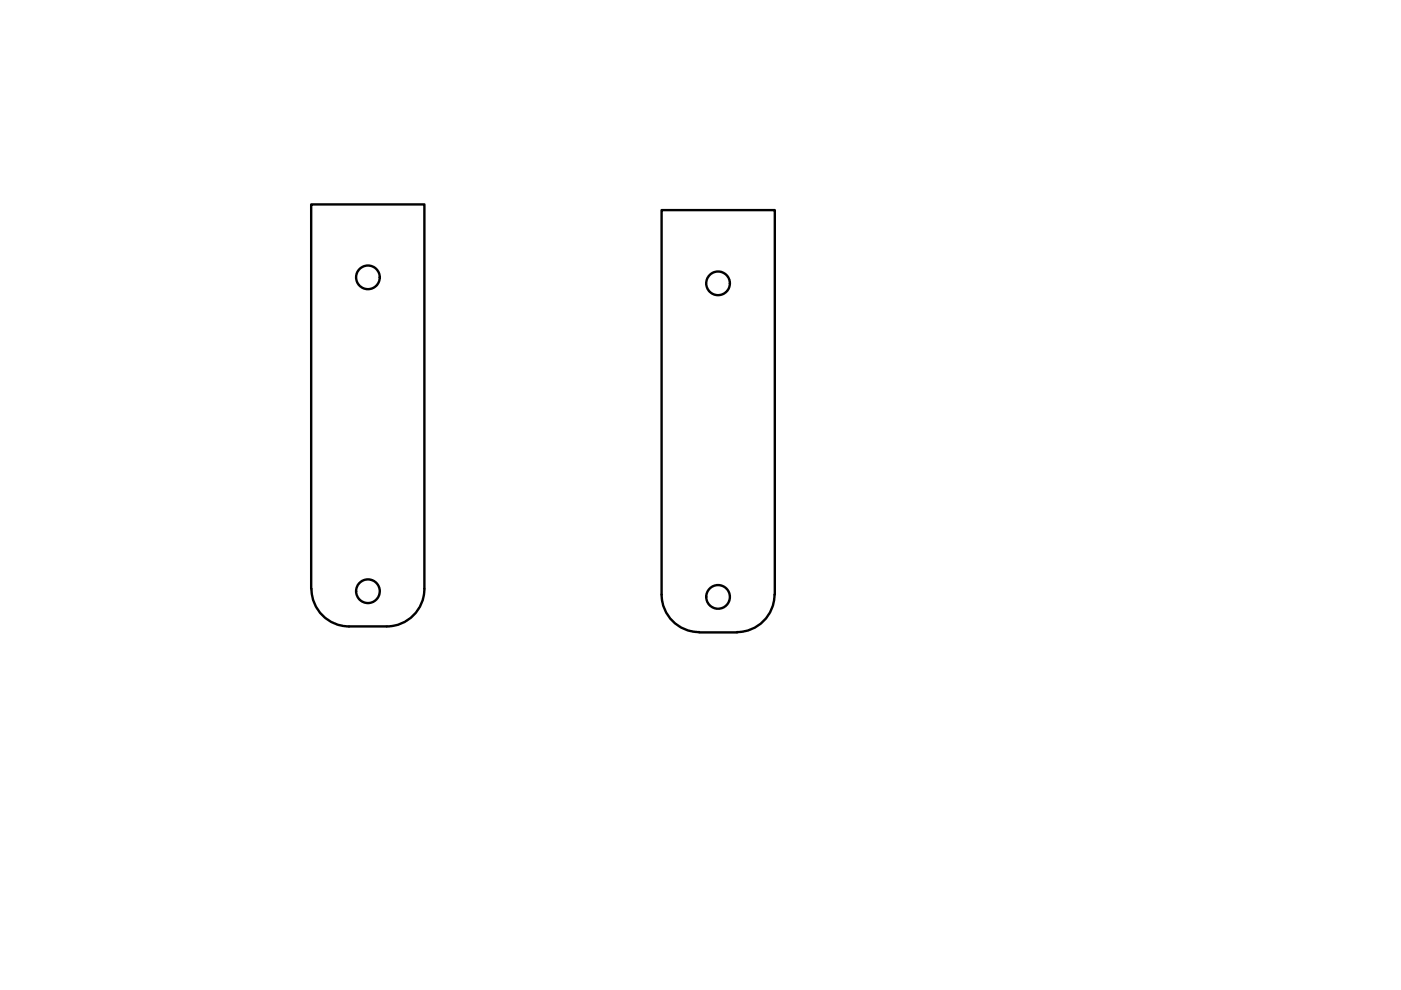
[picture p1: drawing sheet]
<svg xmlns="http://www.w3.org/2000/svg" width="297mm" height="210mm" viewBox="0 0 297 210" stroke-linecap="round" stroke-linejoin="round" font-family="sans-serif">
<g fill="none" stroke="#000" stroke-width=".51">
<path d="M66 124.8v-81.5h24v81.5a8 8 0 0 1-8 8h-8a8 8 0 0 1-8-8M140.3 126.1a8 8 0 0 0 7.9 7.9M140.3 126.1v-81.6h24v81.6M148.3 134.1h8M164.2 126.1a8 8 0 0 1-8 7.9"/>
<circle cx="78" cy="58.8" r="2.51"/>
<circle cx="152.2" cy="60.1" r="2.51"/>
<circle cx="78" cy="125.4" r="2.51"/>
<circle cx="152.2" cy="126.6" r="2.51"/>
</g>
</svg>
